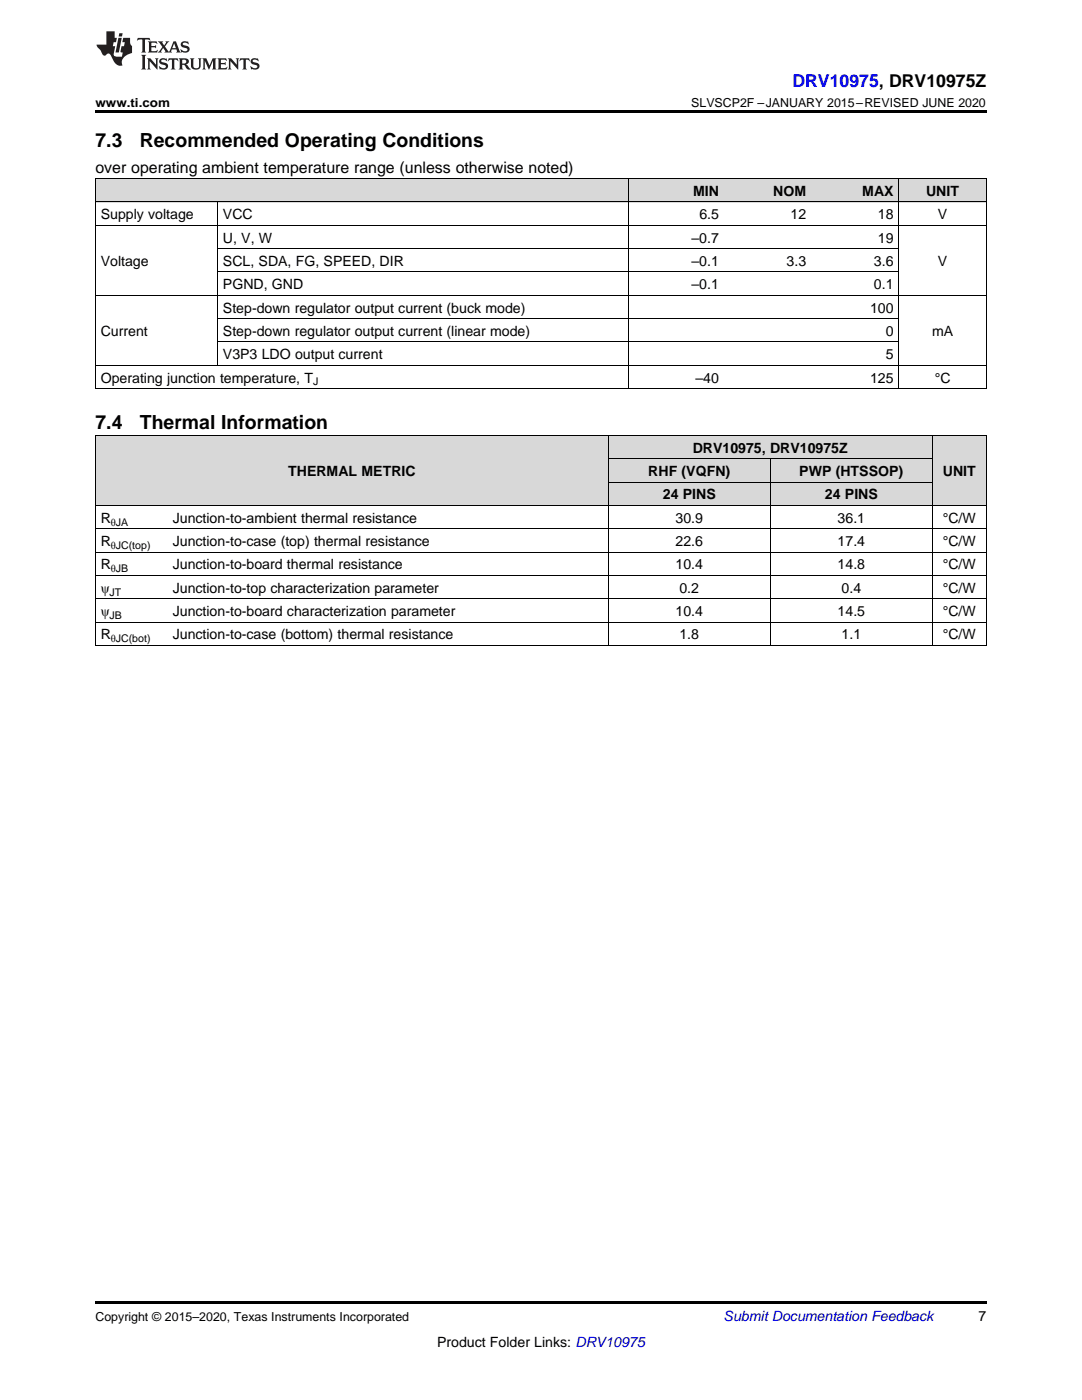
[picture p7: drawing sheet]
<svg xmlns="http://www.w3.org/2000/svg" width="216mm" height="279mm" viewBox="0 0 216 279" stroke-linecap="round" stroke-linejoin="round" font-family="sans-serif">
<defs><g id="words">
<g font-size="3.9">
<text x="19" y="29.3">7.3</text>
<text x="27.9" y="29.3">Recommended Operating Conditions</text>
<text x="19" y="85.7">7.4</text>
<text x="27.9" y="85.7">Thermal Information</text>
</g>
<text font-size="3.5" fill="#00f" x="158.1" y="17.3">DRV10975, DRV10975Z</text>
<text font-size="3.2" x="19" y="34.4">over operating ambient temperature range (unless otherwise noted)</text>
<g font-size="2.8">
<text x="138.3" y="39.1">MIN</text>
<text x="154.3" y="39.1">NOM</text>
<text x="172" y="39.1">MAX</text>
<text x="184.8" y="39.1">UNIT</text>
<text x="20.1" y="43.7">Supply voltage</text>
<text x="44.5" y="43.7">VCC</text>
<text x="139.6" y="43.7">6.5</text>
<text x="157.8" y="43.7">12</text>
<text x="175.2" y="43.7">18</text>
<text x="187.1" y="43.7">V</text>
<text x="20.1" y="53.1">Voltage</text>
<text x="44.5" y="48.4">U, V, W</text>
<text x="44.5" y="53.1">SCL, SDA, FG, SPEED, DIR</text>
<text x="138" y="48.4">–0.7</text>
<text x="138" y="53.1">–0.1</text>
<text x="157" y="53.1">3.3</text>
<text x="174.4" y="53.1">3.6</text>
<text x="175.2" y="48.4">19</text>
<text x="187.1" y="53.1">V</text>
<text x="44.5" y="57.7">PGND, GND</text>
<text x="138" y="57.7">–0.1</text>
<text x="174.4" y="57.7">0.1</text>
<text x="44.5" y="62.4">Step-down regulator output current (buck mode)</text>
<text x="173.6" y="62.4">100</text>
<text x="20.1" y="67">Current</text>
<text x="44.5" y="67">Step-down regulator output current (linear mode)</text>
<text x="44.5" y="71.7">V3P3 LDO output current</text>
<text x="176.7" y="67">0</text>
<text x="176.7" y="71.7">5</text>
<text x="186" y="67">mA</text>
<text x="20.1" y="76.3">Operating junction temperature, T</text>
<text x="138.8" y="76.3">–40</text>
<text x="173.6" y="76.3">125</text>
<text x="186.5" y="76.3">°C</text>
<text x="57.5" y="95">THERMAL METRIC</text>
<text x="129.4" y="95">RHF (VQFN)</text>
<text x="138.2" y="90.3">DRV10975, DRV10975Z</text>
<text x="159.5" y="95">PWP (HTSSOP)</text>
<text x="188.1" y="95">UNIT</text>
<text x="132.3" y="99.7">24 PINS</text>
<text x="164.6" y="99.7">24 PINS</text>
<text x="20.1" y="104.3">R</text>
<text x="34.5" y="104.3">Junction-to-ambient thermal resistance</text>
<text x="134.8" y="104.3">30.9</text>
<text x="167.1" y="104.3">36.1</text>
<text x="188.1" y="104.3">°C/W</text>
<text x="20.1" y="109">R</text>
<text x="20.1" y="113.6">R</text>
<text x="34.5" y="109">Junction-to-case (top) thermal resistance</text>
<text x="34.5" y="113.6">Junction-to-board thermal resistance</text>
<text x="134.8" y="109">22.6</text>
<text x="134.8" y="113.6">10.4</text>
<text x="167.1" y="109">17.4</text>
<text x="167.1" y="113.6">14.8</text>
<text x="188.1" y="109">°C/W</text>
<text x="188.1" y="113.6">°C/W</text>
<text x="20.1" y="118.3">ψ</text>
<text x="34.5" y="118.3">Junction-to-top characterization parameter</text>
<text x="135.6" y="118.3">0.2</text>
<text x="167.9" y="118.3">0.4</text>
<text x="188.1" y="118.3">°C/W</text>
<text x="20.1" y="122.9">ψ</text>
<text x="34.5" y="122.9">Junction-to-board characterization parameter</text>
<text x="134.8" y="122.9">10.4</text>
<text x="167.1" y="122.9">14.5</text>
<text x="188.1" y="122.9">°C/W</text>
<text x="20.1" y="127.6">R</text>
<text x="34.5" y="127.6">Junction-to-case (bottom) thermal resistance</text>
<text x="135.6" y="127.6">1.8</text>
<text x="167.9" y="127.6">1.1</text>
<text x="188.1" y="127.6">°C/W</text>
<text x="195.3" y="263.6">7</text>
<text x="87.2" y="268.9">Product Folder Links: DRV10975</text>
</g>
<text font-size="2.8" fill="#0000c8" x="144.4" y="263.6">Submit Documentation Feedback</text>
<g font-size="2.5">
<text x="19" y="21.4">www.ti.com</text>
<text x="137.9" y="21.4">SLVSCP2F –JANUARY 2015–REVISED JUNE 2020</text>
<text x="19" y="263.6">Copyright © 2015–2020, Texas Instruments Incorporated</text>
</g>
<g font-size="2.1">
<text x="62.5" y="76.9">J</text>
<text x="22.1" y="104.9">θJA</text>
<text x="22.1" y="109.5">θJC(top)</text>
<text x="21.9" y="118.9">JT</text>
<text x="22.1" y="114.2">θJB</text>
<text x="21.9" y="123.5">JB</text>
<text x="22.1" y="128.2">θJC(bot)</text>
</g>
</g></defs>
<g fill="#d8d8d8">
<path d="M19 87h14.4v13.9h-14.4z"/>
<path d="M33.4 87h88v13.9h-88z"/>
<path d="M186.1 87h10.7v13.9h-10.7z"/>
<path d="M121.4 96.3h32.3v4.6h-32.3z"/>
<path d="M153.7 96.3h32.4v4.6h-32.4z"/>
<path d="M121.4 91.6h32.3v4.7h-32.3z"/>
<path d="M153.7 91.6h32.4v4.7h-32.4z"/>
<path d="M121.4 87h32.3v4.6h-32.3z"/>
<path d="M153.7 87h32.4v4.6h-32.4z"/>
<path d="M19 35.7h24.4v4.7h-24.4z"/>
<path d="M43.4 35.7h1.8v4.7h-1.8z"/>
<path d="M45.2 35.7h80.2v4.7h-80.2z"/>
<path d="M125.4 35.7h19.1v4.7h-19.1z"/>
<path d="M144.5 35.7h17.5v4.7h-17.5z"/>
<path d="M162 35.7h17.4v4.7h-17.4z"/>
<path d="M179.4 35.7h17.4v4.7h-17.4z"/>
</g>
<path d="M19 22h177.8v.5h-177.8zM19 77.6h.2zM45.1 77.6h.1zM125.3 77.6h.1zM179.3 77.6h.1zM196.7 77.6h.1zM19 128.8l.2 .1zM121.3 128.8l.1 .1zM153.6 128.8l.1 .1zM185.9 128.8l.2 .1zM196.7 128.8l.1 .1zM19 259.7h177.8v.5h-177.8z" fill="#000"/>
<g fill="none" stroke="#000" stroke-width=".2">
<path d="M19 35.6h177.8M19.1 35.7v41.9M125.3 35.7v41.9M179.3 35.7v41.9M196.8 35.7v41.9M19 58.9h177.8M19 45h177.8M19 40.3h177.8M43.4 40.3v32.7M43.4 54.3h136M43.4 49.6h136M19 77.6h177.8"/>
<path d="M19 72.9h177.8M43.4 68.2h136M43.4 63.6h136M19 86.9h177.8M19.1 86.9v42M121.3 86.9v42M121.4 96.2h64.7M121.4 91.6h64.6M153.7 91.6v37.3M186 86.9v42M196.8 86.9v42M19 119.5h177.8"/>
<path d="M19 114.8h177.8M19 110.2h177.8M19 105.5h177.8M19 100.9h177.8M19 128.8h177.8M19 124.2h177.8"/>
</g>
<g fill="#231f20">
<path d="M27.5 7.6l-.1 .5 .4-.2h.6v.1v2.1l-.2 .4h1l-.3-.4v-2.1l.1-.1h.5l.5 .2-.2-.5zM29.5 8.3l.2 .3v1.5l-.2 .4h1.8l.2-.6a1.04 1.04 0 0 1-1.3 .2v-.7h.6l.3 .2v-.6l-.3 .2h-.6v-.6l.8-.1 .4 .3-.2-.5zM31.5 8.3l.9 1.1-.9 1.1h.8l-.2-.2 .5-.7 .4 .7-.2 .2h1.5l-.1-.2 .1-.4h.9l.1 .4-.2 .2h1l-.3-.3-.7-1.9h-.5l-.9 2-.8-1 .9-1h-.8l.1 .3-.3 .5-.4-.6 .2-.2zM34.7 8.6l.4 1h-.7zM36.3 8.4a.63 .63 0 0 0-.2 .7 .63 .63 0 0 0 .6 .4l.6 .2 .1 .2a.75 .75 0 0 1-.7 .4 .75 .75 0 0 1-.6-.5l.1 .7 .1-.1a1.11 1.11 0 0 0 1.5-.6 1.13 1.13 0 0 0-1.2-.8l-.1-.4a1.04 1.04 0 0 1 1.2 .2l-.2-.5-.1 .1-.5-.2zM28.2 10.9l.2 .4v2.2l-.2 .4h1l-.3-.4v-2.2l.3-.4zM29.3 11.6l.3 .4v1.5l-.3 .4h.8l-.2-.4v-1.3l1.5 1.7v-1.9l.2-.4h-.7l.2 .4v.9l-1.1-1.3zM32 11.8a.62 .62 0 0 0-.2 .7 .62 .62 0 0 0 .6 .4l.6 .1 .1 .3a.76 .76 0 0 1-.7 .3 .76 .76 0 0 1-.6-.4l.1 .7 .1-.1a1.11 1.11 0 0 0 1.5-.6 1.13 1.13 0 0 0-1.2-.8l-.1-.4a1.04 1.04 0 0 1 1.2 .2l-.2-.6-.1 .1-.5-.1zM33.7 11.6l-.2 .6a.61 .61 0 0 1 .8-.3v1.6l-.2 .4h.9l-.2-.4v-1.6a.63 .63 0 0 1 .8 .3l-.2-.6zM35.6 11.6l.3 .4v1.5l-.3 .4h1l-.2-.2v-.8l.5 .2a.76 .76 0 0 0 1.2 .7l-1-1a.58 .58 0 0 0 .6-.5 .58 .58 0 0 0-.5-.6zM36.4 11.9h.1a.45 .45 0 0 1 .5 .1 .45 .45 0 0 1 .1 .5l-.7 .2zM37.9 11.6l.2 .2a2.17 2.17 0 0 0 .3 1.9 .99 .99 0 0 0 1.6-.6v-1.1l.2-.4h-.7l.2 .2a1.92 1.92 0 0 1-.2 1.8 .6 .6 0 0 1-.9-.5v-1.1l.2-.4zM40.4 11.6l.2 .4v1.5l-.2 .4h.7l-.2-.4v-1.4l.8 1.8 .8-1.8v1.4l-.2 .4h.9l-.2-.4v-1.5l.2-.4h-.8l-.6 1.5-.6-1.5zM43.4 11.6l.2 .4v1.5l-.2 .4h1.8l.2-.6a1.04 1.04 0 0 1-1.3 .1v-.6h.5l.4 .2v-.6l-.4 .2h-.5v-.7h.8l.3 .3-.1-.6zM45.5 11.6l.2 .4v1.5l-.2 .4h.7l-.2-.4v-1.3l1.5 1.7v-1.9l.2-.4h-.7l.2 .4v.9l-1.1-1.3zM47.9 11.6l-.1 .6a.61 .61 0 0 1 .8-.3v1.6l-.3 .4h1l-.3-.4 .1-1.6a.63 .63 0 0 1 .7 .3l-.1-.6zM50.2 11.8a.62 .62 0 0 0-.2 .7 .62 .62 0 0 0 .6 .4l.6 .1 .2 .3a.76 .76 0 0 1-.8 .3 .76 .76 0 0 1-.6-.4l.1 .7 .2-.1a1.11 1.11 0 0 0 1.5-.6 1.13 1.13 0 0 0-1.3-.8l-.1-.4a1.04 1.04 0 0 1 1.2 .2l-.1-.6-.2 .1-.5-.1z"/>
<path d="M21.2 6.3v2.6h-1.9l.1 .4 .7 .9a.91 .91 0 0 0 1 .8 .56 .56 0 0 1 .5-.3 .56 .56 0 0 1 .5 .3l.4 .8a1.53 1.53 0 0 0 1.9 1.2 1.54 1.54 0 0 1 1-2.1l.9-.3v-1.4a1.52 1.52 0 0 1-.3-1.6h-1.4l-.2 .8h.5l-.2 .8h-.4l-.2 1v.2l.4 .1-.2 .8a1.93 1.93 0 0 1-1.6-.3l.3-1.8h-.5l.2-.8h.4l.2-.8h-.4v-1.3zM23.6 7.6l-.6 2.9h.7l.6-2.9zM23.8 6.6l-.1 .7h.6l.2-.7z"/>
</g>
<use href="#words"/>
</svg>
